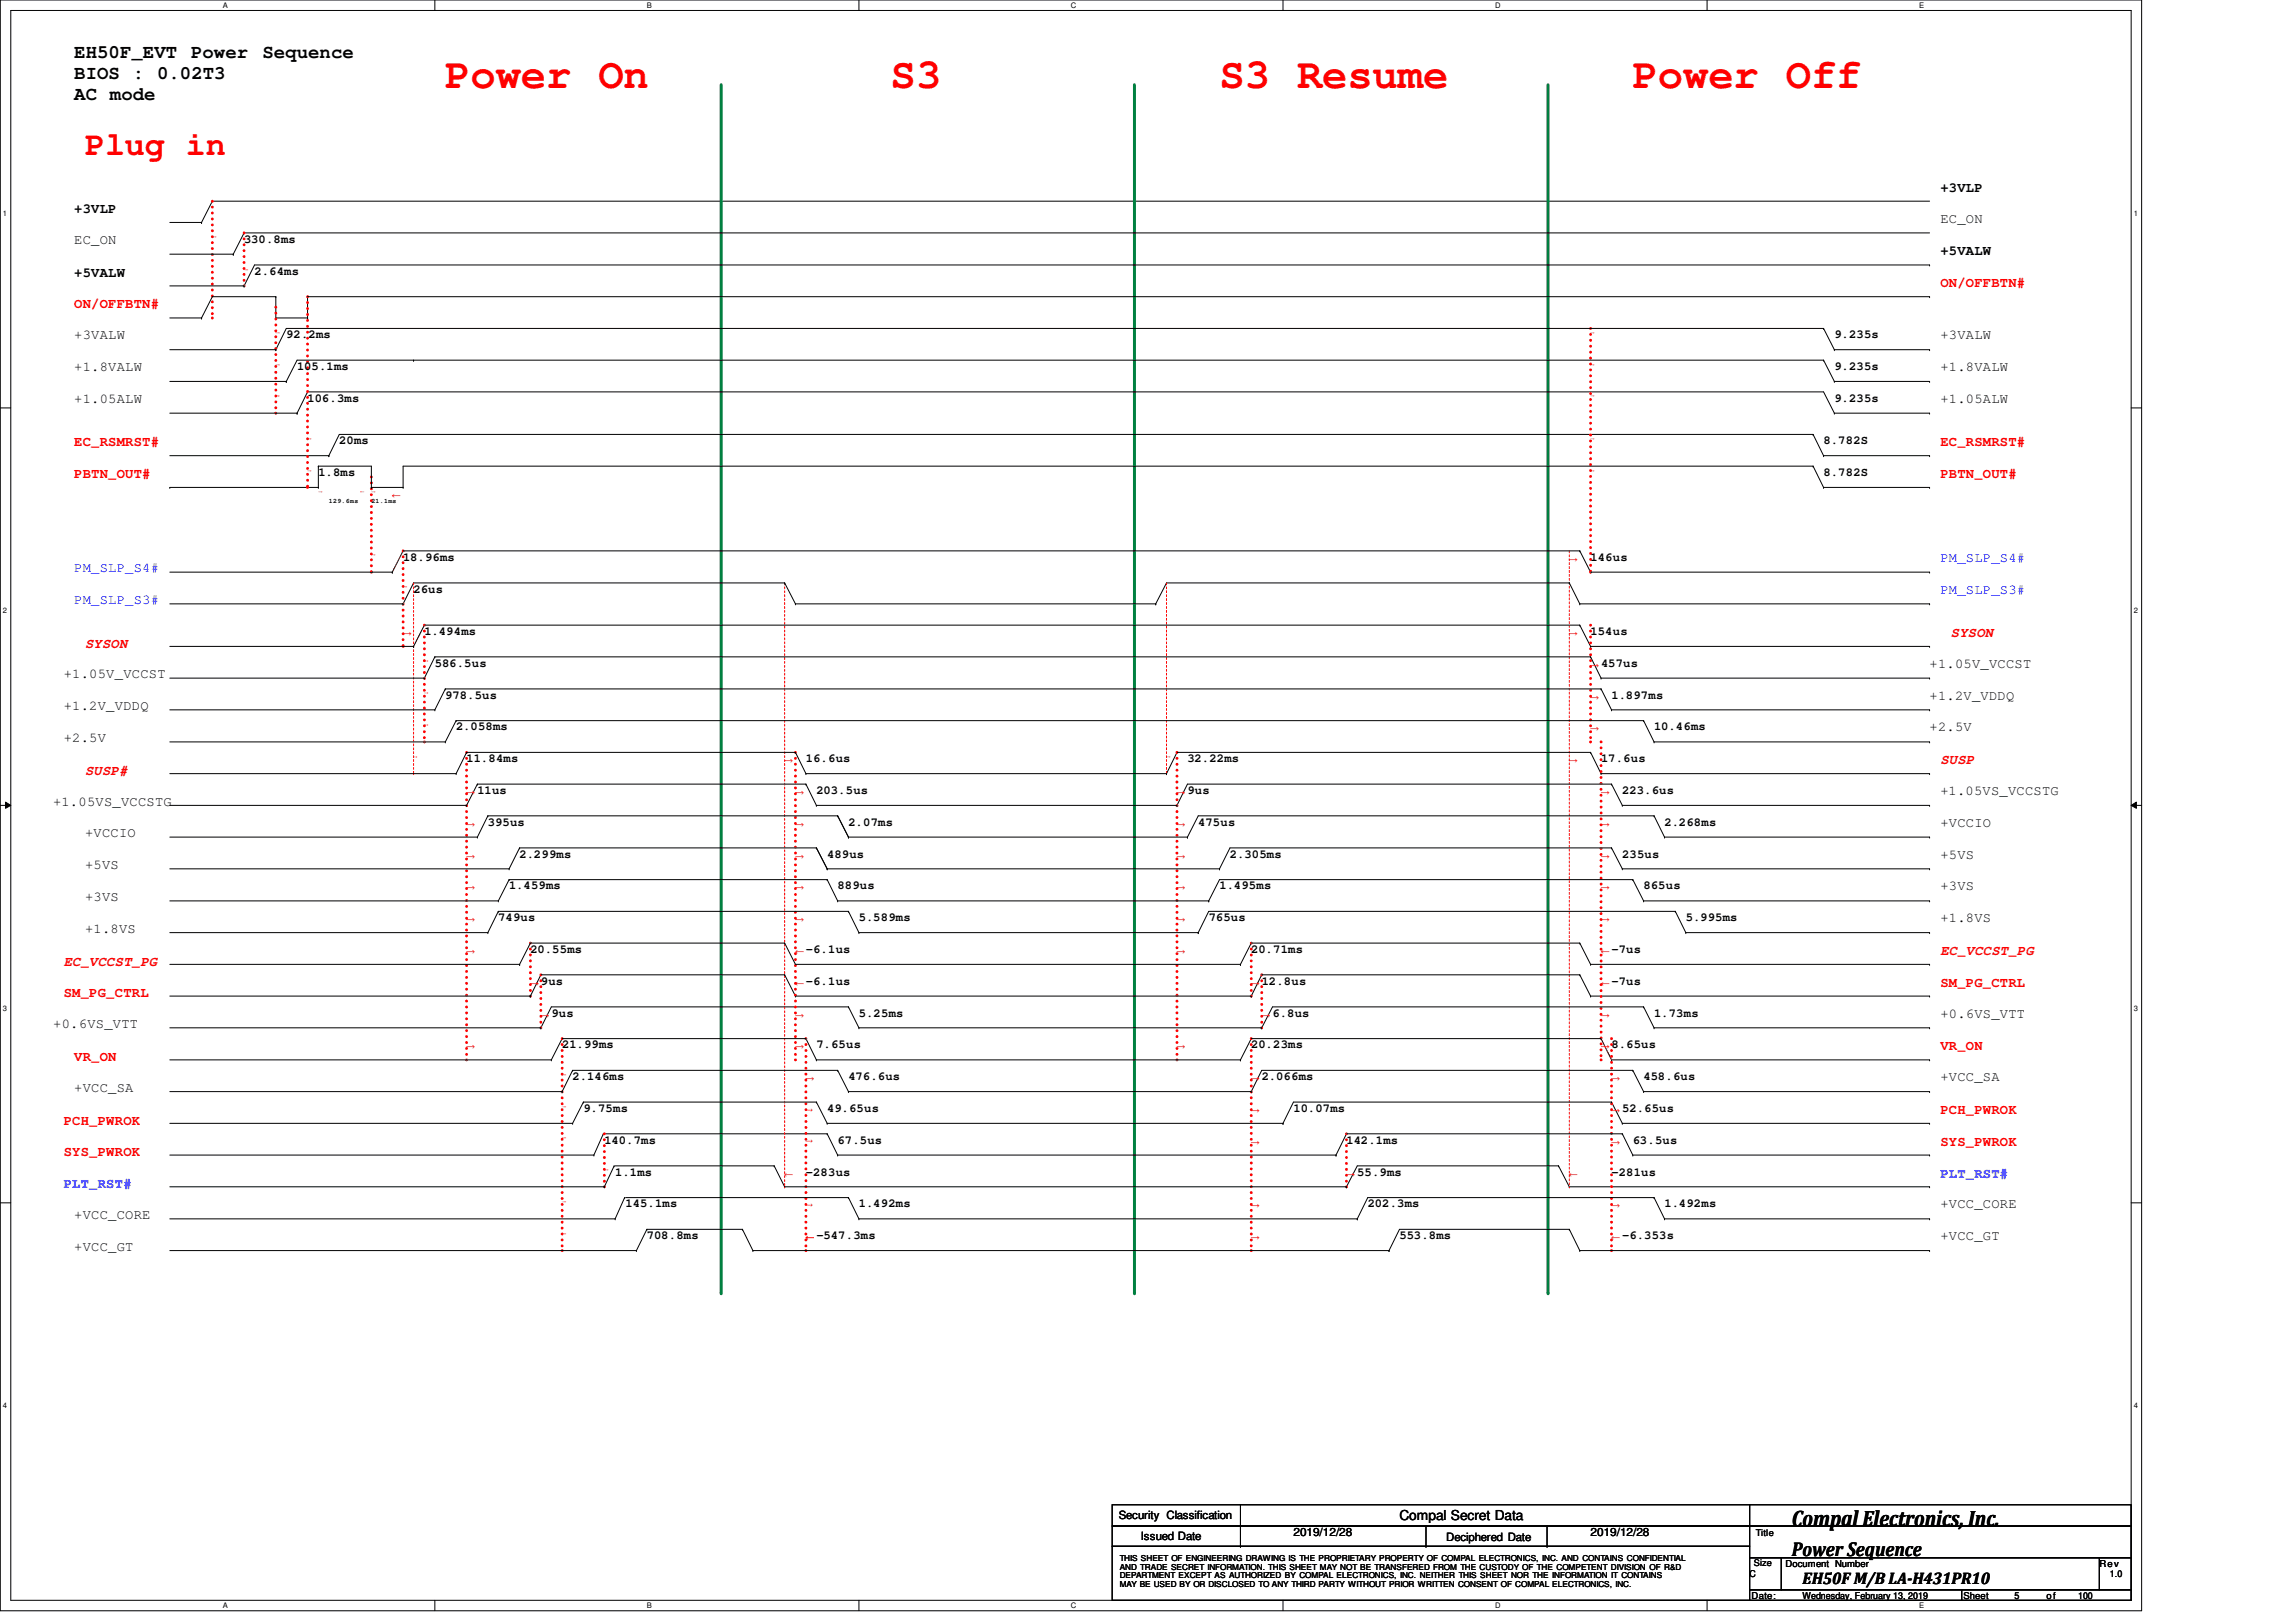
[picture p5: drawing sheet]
<svg xmlns="http://www.w3.org/2000/svg" width="297mm" height="210mm" viewBox="0 0 297 210" stroke-linecap="round" stroke-linejoin="round" font-family="sans-serif">
<defs><g id="words">
<g font-size="5.5" fill="#f00">
<text x="57.6" y="11.4">Power On</text>
<text x="115.2" y="11.4">S3</text>
<text x="157.8" y="11.4">S3 Resume</text>
<text x="211.2" y="11.4">Power Off</text>
</g>
<text font-size="4.3" fill="#f00" x="11" y="20">Plug in</text>
<text font-size="2.9" x="231.8" y="197.5">Compal Electronics, Inc.</text>
<text font-size="2.6" x="231.8" y="201.3">Power Sequence</text>
<g font-size="2.5">
<text x="9.6" y="10.2">BIOS : 0.02T3</text>
<text x="9.6" y="7.5">EH50F_EVT</text>
<text x="24.7" y="7.5">Power</text>
<text x="33.9" y="7.5">Sequence</text>
<text x="9.6" y="13">AC mode</text>
</g>
<text font-size="2.2" x="233.2" y="205">EH50F M/B LA-H431PR10</text>
<g font-size="1.8">
<text x="9.6" y="27.6">+3VLP</text>
<text x="251" y="28.8">EC_ON</text>
<text x="251" y="24.8">+3VLP</text>
<text x="9.6" y="31.5">EC_ON</text>
<text x="9.6" y="35.8">+5VALW</text>
<text x="251" y="33.1">+5VALW</text>
<text x="9.6" y="43.9">+3VALW</text>
<text x="251" y="43.9">+3VALW</text>
<text x="9.6" y="52.1">+1.05ALW</text>
<text x="9.6" y="48">+1.8VALW</text>
<text x="251" y="52.1">+1.05ALW</text>
<text x="251" y="48">+1.8VALW</text>
<text x="8.3" y="87.8">+1.05V_VCCST</text>
<text x="249.6" y="86.4">+1.05V_VCCST</text>
<text x="8.3" y="91.9">+1.2V_VDDQ</text>
<text x="249.6" y="90.6">+1.2V_VDDQ</text>
<text x="249.6" y="94.7">+2.5V</text>
<text x="8.3" y="96">+2.5V</text>
<text x="6.9" y="104.3">+1.05VS_VCCSTG</text>
<text x="251" y="102.9">+1.05VS_VCCSTG</text>
<text x="251" y="107">+VCCIO</text>
<text x="11" y="112.5">+5VS</text>
<text x="11" y="108.4">+VCCIO</text>
<text x="251" y="111.1">+5VS</text>
<text x="11" y="116.6">+3VS</text>
<text x="251" y="115.2">+3VS</text>
<text x="251" y="119.3">+1.8VS</text>
<text x="11" y="120.7">+1.8VS</text>
<text x="251" y="131.7">+0.6VS_VTT</text>
<text x="6.9" y="133.1">+0.6VS_VTT</text>
<text x="9.6" y="141.3">+VCC_SA</text>
<text x="251" y="139.9">+VCC_SA</text>
<text x="9.6" y="157.7">+VCC_CORE</text>
<text x="9.6" y="161.8">+VCC_GT</text>
<text x="251" y="156.4">+VCC_CORE</text>
<text x="251" y="160.5">+VCC_GT</text>
<text x="181.1" y="196.8">Compal Secret Data</text>
</g>
<g font-size="1.8" fill="#f00">
<text x="9.6" y="39.9">ON/OFFBTN#</text>
<text x="251" y="37.2">ON/OFFBTN#</text>
<text x="9.6" y="57.7">EC_RSMRST#</text>
<text x="251" y="57.7">EC_RSMRST#</text>
<text x="9.6" y="61.8">PBTN_OUT#</text>
<text x="50.8" y="64.5">←</text>
<text x="251" y="61.8">PBTN_OUT#</text>
<text x="203" y="72.7">→</text>
<text x="11" y="83.9">SYSON</text>
<text x="52.2" y="82.3">→</text>
<text x="203" y="82.3">→</text>
<text x="252.4" y="82.5">SYSON</text>
<text x="205.8" y="86.4">→</text>
<text x="205.8" y="90.6">→</text>
<text x="205.8" y="94.7">→</text>
<text x="11" y="100.3">SUSP#</text>
<text x="101.5" y="98.8">→</text>
<text x="203" y="98.8">→</text>
<text x="251" y="98.9">SUSP</text>
<text x="60.4" y="102.9">→</text>
<text x="60.4" y="107">→</text>
<text x="102.9" y="102.9">→</text>
<text x="102.9" y="107">→</text>
<text x="152.3" y="107">→</text>
<text x="152.3" y="102.9">→</text>
<text x="207.1" y="107">→</text>
<text x="207.1" y="102.9">→</text>
<text x="60.4" y="111.1">→</text>
<text x="102.9" y="111.1">→</text>
<text x="152.3" y="111.1">→</text>
<text x="207.1" y="111.1">→</text>
<text x="60.4" y="115.2">→</text>
<text x="60.4" y="119.3">→</text>
<text x="102.9" y="115.2">→</text>
<text x="102.9" y="119.3">→</text>
<text x="152.3" y="119.3">→</text>
<text x="152.3" y="115.2">→</text>
<text x="207.1" y="115.2">→</text>
<text x="207.1" y="119.3">→</text>
<text x="8.3" y="125">EC_VCCST_PG</text>
<text x="60.4" y="123.4">→</text>
<text x="102.9" y="123.4">←</text>
<text x="152.3" y="123.4">→</text>
<text x="207.1" y="123.4">←</text>
<text x="251" y="123.6">EC_VCCST_PG</text>
<text x="8.3" y="129.1">SM_PG_CTRL</text>
<text x="68.6" y="127.5">→</text>
<text x="70" y="131.7">→</text>
<text x="102.9" y="127.5">←</text>
<text x="102.9" y="131.7">→</text>
<text x="161.9" y="127.5">→</text>
<text x="163.2" y="131.7">→</text>
<text x="207.1" y="131.7">→</text>
<text x="207.1" y="127.5">←</text>
<text x="251" y="127.7">SM_PG_CTRL</text>
<text x="9.6" y="137.3">VR_ON</text>
<text x="60.4" y="135.8">→</text>
<text x="102.9" y="135.8">→</text>
<text x="152.3" y="135.8">→</text>
<text x="207.1" y="135.8">→</text>
<text x="251" y="135.9">VR_ON</text>
<text x="104.3" y="139.9">→</text>
<text x="161.9" y="139.9">→</text>
<text x="208.5" y="139.9">→</text>
<text x="8.3" y="149.6">SYS_PWROK</text>
<text x="8.3" y="145.5">PCH_PWROK</text>
<text x="161.9" y="144">→</text>
<text x="161.9" y="148.1">→</text>
<text x="208.5" y="144">→</text>
<text x="208.5" y="148.1">→</text>
<text x="251" y="148.3">SYS_PWROK</text>
<text x="251" y="144.1">PCH_PWROK</text>
<text x="101.5" y="152.3">←</text>
<text x="174.2" y="152.3">→</text>
<text x="203" y="152.3">←</text>
<text x="104.3" y="160.5">←</text>
<text x="161.9" y="156.4">→</text>
<text x="161.9" y="160.5">→</text>
<text x="208.5" y="156.4">→</text>
<text x="208.5" y="160.5">←</text>
</g>
<g font-size="1.8" fill="#00f">
<text x="9.6" y="74.1">PM_SLP_S4#</text>
<text x="251" y="72.7">PM_SLP_S4#</text>
<text x="251" y="76.8">PM_SLP_S3#</text>
<text x="9.6" y="78.2">PM_SLP_S3#</text>
<text x="8.3" y="153.8">PLT_RST#</text>
<text x="251" y="152.4">PLT_RST#</text>
</g>
<g font-size="1.6">
<text x="31.6" y="31.4">330.8ms</text>
<text x="32.9" y="35.6">2.64ms</text>
<text x="37" y="43.8">92.2ms</text>
<text x="38.4" y="47.9">105.1ms</text>
<text x="237.3" y="43.8">9.235s</text>
<text x="237.3" y="47.9">9.235s</text>
<text x="39.8" y="52">106.3ms</text>
<text x="237.3" y="52">9.235s</text>
<text x="43.9" y="57.5">20ms</text>
<text x="235.9" y="57.5">8.782S</text>
<text x="41.2" y="61.6">1.8ms</text>
<text x="235.9" y="61.6">8.782S</text>
<text x="52.2" y="72.6">18.96ms</text>
<text x="53.5" y="76.7">26us</text>
<text x="205.8" y="72.6">146us</text>
<text x="54.9" y="82.2">1.494ms</text>
<text x="205.8" y="82.2">154us</text>
<text x="56.3" y="86.3">586.5us</text>
<text x="207.1" y="86.3">457us</text>
<text x="57.6" y="90.4">978.5us</text>
<text x="59" y="94.5">2.058ms</text>
<text x="208.5" y="90.4">1.897ms</text>
<text x="214" y="94.5">10.46ms</text>
<text x="60.4" y="98.6">11.84ms</text>
<text x="104.3" y="98.6">16.6us</text>
<text x="153.6" y="98.6">32.22ms</text>
<text x="207.1" y="98.6">17.6us</text>
<text x="61.8" y="102.7">11us</text>
<text x="63.1" y="106.8">395us</text>
<text x="105.6" y="102.7">203.5us</text>
<text x="109.8" y="106.8">2.07ms</text>
<text x="153.6" y="102.7">9us</text>
<text x="155" y="106.8">475us</text>
<text x="209.9" y="102.7">223.6us</text>
<text x="215.3" y="106.8">2.268ms</text>
<text x="67.2" y="111">2.299ms</text>
<text x="107" y="111">489us</text>
<text x="159.1" y="111">2.305ms</text>
<text x="209.9" y="111">235us</text>
<text x="64.5" y="119.2">749us</text>
<text x="65.9" y="115.1">1.459ms</text>
<text x="108.4" y="115.1">889us</text>
<text x="111.1" y="119.2">5.589ms</text>
<text x="156.4" y="119.2">765us</text>
<text x="157.8" y="115.1">1.495ms</text>
<text x="212.6" y="115.1">865us</text>
<text x="218.1" y="119.2">5.995ms</text>
<text x="68.6" y="123.3">20.55ms</text>
<text x="104.3" y="123.3">-6.1us</text>
<text x="161.9" y="123.3">20.71ms</text>
<text x="208.5" y="123.3">-7us</text>
<text x="70" y="127.4">9us</text>
<text x="71.3" y="131.6">9us</text>
<text x="104.3" y="127.4">-6.1us</text>
<text x="111.1" y="131.6">5.25ms</text>
<text x="163.2" y="127.4">12.8us</text>
<text x="164.6" y="131.6">6.8us</text>
<text x="208.5" y="127.4">-7us</text>
<text x="214" y="131.6">1.73ms</text>
<text x="72.7" y="135.7">21.99ms</text>
<text x="105.6" y="135.7">7.65us</text>
<text x="161.9" y="135.7">20.23ms</text>
<text x="208.5" y="135.7">8.65us</text>
<text x="74.1" y="139.8">2.146ms</text>
<text x="75.5" y="143.9">9.75ms</text>
<text x="107" y="143.9">49.65us</text>
<text x="109.8" y="139.8">476.6us</text>
<text x="163.2" y="139.8">2.066ms</text>
<text x="167.3" y="143.9">10.07ms</text>
<text x="209.9" y="143.9">52.65us</text>
<text x="212.6" y="139.8">458.6us</text>
<text x="78.2" y="148">140.7ms</text>
<text x="108.4" y="148">67.5us</text>
<text x="174.2" y="148">142.1ms</text>
<text x="211.2" y="148">63.5us</text>
<text x="79.6" y="152.1">1.1ms</text>
<text x="104.3" y="152.1">-283us</text>
<text x="175.6" y="152.1">55.9ms</text>
<text x="208.5" y="152.1">-281us</text>
<text x="80.9" y="156.3">145.1ms</text>
<text x="83.7" y="160.4">708.8ms</text>
<text x="105.6" y="160.4">-547.3ms</text>
<text x="111.1" y="156.3">1.492ms</text>
<text x="176.9" y="156.3">202.3ms</text>
<text x="181.1" y="160.4">553.8ms</text>
<text x="209.9" y="160.4">-6.353s</text>
<text x="215.3" y="156.3">1.492ms</text>
</g>
<g font-size="1.5" fill="#f00">
<text x="104.3" y="143.8">→</text>
<text x="104.3" y="148">→</text>
<text x="104.3" y="156.2">→</text>
</g>
<g font-size="1.5">
<text x="144.7" y="196.6">Security Classification</text>
<text x="147.6" y="199.3">Issued Date</text>
<text x="167.3" y="198.8">2019/12/28</text>
<text x="187.1" y="199.4">Deciphered Date</text>
<text x="205.8" y="198.8">2019/12/28</text>
</g>
<g font-size="1.2">
<text x="226.9" y="202.7">Size</text>
<text x="227.2" y="198.7">Title</text>
<text x="231" y="202.7">Document Number</text>
<text x="271.6" y="202.7">Rev</text>
<text x="226.4" y="204.1">C</text>
<text x="226.6" y="206.9">Date:</text>
<text x="233.2" y="206.9">Wednesday, February 13, 2019</text>
<text x="254" y="206.9">Sheet</text>
<text x="260.6" y="206.9">5</text>
<text x="264.7" y="206.9">of</text>
<text x="268.9" y="206.9">100</text>
<text x="273" y="204.1">1.0</text>
</g>
<g font-size="1.1">
<text x="144.9" y="202">THIS SHEET OF ENGINEERING DRAWING IS THE PROPRIETARY PROPERTY OF COMPAL ELECTRONICS, INC. AND CONTAINS CONFIDENTIAL</text>
<text x="144.9" y="203.1">AND TRADE SECRET INFORMATION. THIS SHEET MAY NOT BE TRANSFERED FROM THE CUSTODY OF THE COMPETENT DIVISION OF R&amp;D</text>
<text x="144.9" y="204.2">DEPARTMENT EXCEPT AS AUTHORIZED BY COMPAL ELECTRONICS, INC. NEITHER THIS SHEET NOR THE INFORMATION IT CONTAINS</text>
<text x="144.9" y="205.3">MAY BE USED BY OR DISCLOSED TO ANY THIRD PARTY WITHOUT PRIOR WRITTEN CONSENT OF COMPAL ELECTRONICS, INC.</text>
</g>
<g font-size="1">
<text x="28.8" y="1">A</text>
<text x="83.7" y="1">B</text>
<text x="138.6" y="1">C</text>
<text x="193.4" y="1">D</text>
<text x="248.3" y="1">E</text>
<text x=".4" y="27.9">1</text>
<text x="276.1" y="27.9">1</text>
<text x=".4" y="79.4">2</text>
<text x="276.1" y="79.4">2</text>
<text x=".4" y="130.8">3</text>
<text x="276.1" y="130.8">3</text>
<text x=".4" y="182.2">4</text>
<text x="276.1" y="182.2">4</text>
<text x="28.8" y="208.1">A</text>
<text x="83.7" y="208.1">B</text>
<text x="138.6" y="208.1">C</text>
<text x="193.4" y="208.1">D</text>
<text x="248.3" y="208.1">E</text>
</g>
<g font-size=".8" fill="#f00">
<text x="27.5" y="30.9">→</text>
<text x="31.6" y="35">→</text>
<text x="35.7" y="43.2">→</text>
<text x="35.7" y="47.3">→</text>
<text x="205.8" y="43.2">→</text>
<text x="205.8" y="47.3">→</text>
<text x="35.7" y="51.4">→</text>
<text x="205.8" y="51.4">→</text>
<text x="39.8" y="56.9">→</text>
<text x="205.8" y="56.9">→</text>
<text x="39.8" y="61">→</text>
<text x="41.2" y="63.8">→</text>
<text x="46.6" y="63.8">←</text>
<text x="48" y="63.8">→</text>
<text x="205.8" y="61">→</text>
<text x="48" y="72">→</text>
<text x="52.2" y="76.2">→</text>
<text x="54.9" y="85.7">→</text>
<text x="54.9" y="89.8">→</text>
<text x="54.9" y="93.9">→</text>
<text x="53.5" y="98">→</text>
<text x="150.9" y="98.1">→</text>
<text x="72.7" y="139.2">→</text>
<text x="72.7" y="143.3">→</text>
<text x="72.7" y="147.4">→</text>
<text x="72.7" y="155.7">→</text>
<text x="78.2" y="151.6">→</text>
<text x="72.7" y="159.8">→</text>
</g>
<g font-size=".8">
<text x="42.5" y="65.2">129.6ms</text>
<text x="48" y="65.2">21.1ms</text>
</g>
</g></defs>
<path d="M0 0h277.1v208.4h-277.1zM1.4 1.4h274.3v205.7h-274.3z" fill="none" stroke="#000" stroke-width=".13"/>
<g fill="#fff">
<path d="M28.8 .1h.7v1.1h-.7z"/>
<path d="M28.8 207.2h.7v1.1h-.7z"/>
</g>
<path d="M56.3 0v1.4M56.3 207.1v1.3" fill="none" stroke="#000" stroke-width=".13"/>
<g fill="#fff">
<path d="M83.7 .1h.6v1.1h-.6z"/>
<path d="M83.7 207.2h.6v1.1h-.6z"/>
</g>
<path d="M111.1 0v1.4M111.1 207.1v1.3" fill="none" stroke="#000" stroke-width=".13"/>
<g fill="#fff">
<path d="M138.6 .1h.7v1.1h-.7z"/>
<path d="M138.6 207.2h.7v1.1h-.7z"/>
</g>
<path d="M166 0v1.4M166 207.1v1.3" fill="none" stroke="#000" stroke-width=".13"/>
<g fill="#fff">
<path d="M193.4 .1h.7v1.1h-.7z"/>
<path d="M193.4 207.2h.7v1.1h-.7z"/>
</g>
<path d="M220.8 0v1.4M220.8 207.1v1.3" fill="none" stroke="#000" stroke-width=".13"/>
<g fill="#fff">
<path d="M248.3 .1h.6v1.1h-.6z"/>
<path d="M248.3 207.2h.6v1.1h-.6z"/>
<path d="M.4 27.1h.5v1.1h-.5z"/>
<path d="M276.1 27.1h.5v1.1h-.5z"/>
<path d="M.4 78.5h.5v1.1h-.5z"/>
<path d="M276.1 78.5h.5v1.1h-.5z"/>
</g>
<path d="M0 52.8h1.4M275.7 52.8h1.4" fill="none" stroke="#000" stroke-width=".13"/>
<g fill="#fff">
<path d="M.4 129.9h.5v1.1h-.5z"/>
<path d="M276.1 129.9h.5v1.1h-.5z"/>
</g>
<path d="M0 104.2h1.4M.7 103.8l.7 .4-.7 .4zM275.7 104.2l.7-.4v.8zM275.7 104.2h1.4" fill="none" stroke="#000" stroke-width=".13"/>
<path d="M.7 103.8l.7 .4-.7 .4zM275.7 104.2l.7-.4v.8z" fill="#000"/>
<g fill="#fff">
<path d="M.4 181.4h.5v1.1h-.5z"/>
<path d="M276.1 181.4h.5v1.1h-.5z"/>
</g>
<g fill="none" stroke="#000" stroke-width=".13">
<path d="M26.1 28.8h.1M27.5 26h.1M27.5 26h222.1M27.5 26l-1.4 2.8M31.6 37h.1M32.9 34.3l-1.3 2.7M35.7 45.3h.1M37 42.5l-1.3 2.8M53.5 46.6h.1M22 63.1h.1M22 63.1h19.2M50.8 74h.1"/>
<path d="M52.2 78.1h.1M52.2 71.3l-1.4 2.7M53.5 75.4l-1.3 2.7M56.3 85h.1M56.3 85l-1.4 2.8M204.4 80.9l1.4 2.8M205.8 83.7h.1M205.8 97.4l1.3 2.7M205.8 85l1.3 2.8M205.8 83.7h43.8M207.1 87.8h.1M207.1 89.2l1.4 2.7"/>
<path d="M207.1 87.8h42.5M208.5 91.9h.1M208.5 91.9h41.1M249.6 91.9h.1M249.6 87.8h.1M249.6 83.7h.1M65.9 113.8h.1M65.9 113.8l-1.4 2.8M67.2 109.7h.1M67.2 109.7l-1.3 2.7M107 113.8l1.4 2.8M108.4 116.6h.1"/>
<path d="M109.8 117.9l1.3 2.8M207.1 100.1h.1M207.1 100.1h42.5M208.5 101.5l1.4 2.7M209.9 104.2h.1M209.9 104.2h39.7M211.2 113.8l1.4 2.8M212.6 116.6h.1M212.6 116.6h37M216.7 117.9l1.4 2.8M249.6 104.2h.1M249.6 100.1h.1"/>
<path d="M249.6 116.6h.1M72.7 134.4h.1M72.7 134.4l-1.4 2.8M101.5 126.2l1.4 2.7M101.5 122l1.4 2.8M102.9 128.9h.1M102.9 124.8h.1M111.1 120.7h.1M204.4 126.2l1.4 2.7M204.4 122l1.4 2.8M205.8 128.9h.1M205.8 124.8h.1"/>
<path d="M205.8 128.9h43.8M205.8 124.8h43.8M208.5 137.2h41.1M218.1 120.7h.1M218.1 120.7h31.5M249.6 128.9h.1M249.6 124.8h.1M249.6 120.7h.1M249.6 137.2h.1M0 155.7h1.4M203 153.6h46.6M208.5 142.6l1.4 2.8"/>
<path d="M209.9 145.4h.1M209.9 146.7l1.3 2.8M209.9 145.4h39.7M211.2 149.5h.1M212.6 141.3h37M249.6 153.6h.1M249.6 145.4h.1M249.6 141.3h.1M275.7 155.7h1.4"/>
</g>
<path d="M93.3 11v156.3" fill="none" stroke="#008040" stroke-width=".38"/>
<circle cx="93.3" cy="167.3" r=".19" fill="#008040"/>
<path d="M208.5 109.7l1.4 2.7M209.9 112.4h.1M209.9 112.4h39.7M249.6 112.4h.1M100.2 150.9l1.3 2.7M101.5 153.6h.1" fill="none" stroke="#000" stroke-width=".13"/>
<path d="M50.8 74h.1M52.2 71.3l-1.4 2.7" fill="none" stroke="#f00" stroke-width=".13" stroke-dasharray="0 .3"/>
<path d="M146.8 11v156.3" fill="none" stroke="#008040" stroke-width=".38"/>
<circle cx="146.8" cy="167.3" r=".19" fill="#008040"/>
<path d="M200.3 11v156.3" fill="none" stroke="#008040" stroke-width=".38"/>
<circle cx="200.3" cy="167.3" r=".19" fill="#008040"/>
<path d="M205.8 80.9v15.1" fill="none" stroke="#f00" stroke-width=".38" stroke-dasharray="0 .8"/>
<circle cx="205.8" cy="96" r=".19" fill="#f00" stroke-dasharray="0 .8"/>
<path d="M27.5 26v15.1" fill="none" stroke="#f00" stroke-width=".38" stroke-dasharray="0 .8"/>
<circle cx="27.5" cy="41.1" r=".19" fill="#f00" stroke-dasharray="0 .8"/>
<g fill="none" stroke="#000" stroke-width=".13">
<path d="M22 59h20.5M42.5 59h.1M43.9 56.2h190.7M234.6 56.2h.1M57.6 89.2h.1M57.6 89.2l-1.3 2.7M64.5 117.9h.1M64.5 117.9l-1.4 2.8M105.6 109.7l1.4 2.7M107 112.4h.1M78.1 146.7h.1M78.1 146.7l-1.3 2.8"/>
<path d="M78.2 146.7h28.8M107 146.7h.1"/>
</g>
<path d="M53.5 75.4v24.7M53.5 100.1h.1" fill="none" stroke="#f00" stroke-width=".13" stroke-dasharray=".3 .3"/>
<path d="M78.2 146.7v6.9" fill="none" stroke="#f00" stroke-width=".38" stroke-dasharray="0 .8"/>
<circle cx="78.2" cy="153.6" r=".19" fill="#f00" stroke-dasharray="0 .8"/>
<g fill="none" stroke="#000" stroke-width=".13">
<path d="M102.9 97.4l1.4 2.7M104.3 100.1h.1M104.3 101.5l1.3 2.7M105.6 104.2h.1M70 133h.1M104.3 134.4l1.3 2.8M105.6 137.2h.1M108.4 138.5l1.4 2.8M109.8 130.3h.1M109.8 130.3h-38.5l-1.3 2.7M109.8 130.3l1.3 2.7M111.1 133h.1"/>
<path d="M79.6 150.9h20.6M100.2 150.9h.1M109.8 141.3h.1M109.8 155l1.3 2.7M111.1 157.7h.1"/>
</g>
<path d="M68.6 122v6.9" fill="none" stroke="#f00" stroke-width=".38" stroke-dasharray="0 .8"/>
<circle cx="68.6" cy="128.9" r=".19" fill="#f00" stroke-dasharray="0 .8"/>
<g fill="none" stroke="#000" stroke-width=".13">
<path d="M152.3 97.4l-1.4 2.7M150.9 100.1h.1M156.4 116.6h.1M156.4 117.9l-1.4 2.8M157.8 112.4h.1M157.8 113.8l-1.4 2.8M159.1 109.7l-1.3 2.7M155 120.7h.1M160.5 137.2h.1M160.5 124.8h.1M161.9 128.9h.1M161.9 134.4l-1.4 2.8"/>
<path d="M161.9 122l-1.4 2.8M163.2 133h.1M163.2 138.5l-1.3 2.8M163.2 126.2l-1.3 2.7M164.6 130.3l-1.4 2.7M111.1 157.7h64.5M161.9 141.3h.1M166 145.4h.1M167.3 142.6l-1.3 2.8M172.8 149.5h.1M174.2 153.6h.1M174.2 146.7l-1.4 2.8"/>
<path d="M175.6 157.7h.1M175.6 150.9l-1.4 2.7M176.9 155l-1.3 2.7"/>
</g>
<path d="M161.9 134.4v27.4" fill="none" stroke="#f00" stroke-width=".38" stroke-dasharray="0 .8"/>
<circle cx="161.9" cy="161.8" r=".19" fill="#f00" stroke-dasharray="0 .8"/>
<path d="M149.5 78.1h.1M150.9 75.4l-1.4 2.7M204.4 71.3l1.4 2.7M205.8 74h.1M201.6 150.9l1.4 2.7M203 153.6h.1M214 155l1.3 2.7M215.3 157.7h.1" fill="none" stroke="#000" stroke-width=".13"/>
<path d="M48 61.7v12.3" fill="none" stroke="#f00" stroke-width=".38" stroke-dasharray="0 .8"/>
<circle cx="48" cy="74" r=".19" fill="#f00" stroke-dasharray="0 .8"/>
<path d="M235.9 42.5l1.4 2.8M237.3 45.3h.1M207.1 134.4l1.4 2.8M208.5 137.2h.1M214 133h35.6M249.6 133h.1" fill="none" stroke="#000" stroke-width=".13"/>
<path d="M207.1 134.4l1.4 2.8M208.5 137.2h.1" fill="none" stroke="#f00" stroke-width=".13" stroke-dasharray="0 .3"/>
<path d="M208.5 134.4v27.4" fill="none" stroke="#f00" stroke-width=".38" stroke-dasharray="0 .8"/>
<circle cx="208.5" cy="161.8" r=".19" fill="#f00" stroke-dasharray="0 .8"/>
<path d="M35.7 38.4v2.7M39.8 38.4v2.7M35.7 41.1h.1M35.7 41.1h4.1M39.8 41.1h.1M211.2 138.5l1.4 2.8M211.2 149.5h38.4M212.6 141.3h.1M215.3 157.7h34.3M249.6 157.7h.1M249.6 149.5h.1" fill="none" stroke="#000" stroke-width=".13"/>
<path d="M150.9 75.4v24.7M150.9 100.1h.1" fill="none" stroke="#f00" stroke-width=".13" stroke-dasharray=".3 .3"/>
<path d="M35.7 39.8v13.7" fill="none" stroke="#f00" stroke-width=".38" stroke-dasharray="0 .8"/>
<circle cx="35.7" cy="53.5" r=".19" fill="#f00" stroke-dasharray="0 .8"/>
<g fill="none" stroke="#000" stroke-width=".13">
<path d="M31.6 30.1h.1M31.6 30.1h218M38.4 53.5h.1M39.8 50.7h.1M39.8 50.7l-1.4 2.8M39.8 50.7h196.1l1.4 2.8M237.3 53.5h.1M41.2 60.3h.1M41.2 63.1h.1M41.2 60.3h6.8v2.8M41.2 60.3v2.8M48 63.1h.1"/>
<path d="M48 63.1h4.2M52.2 63.1h.1M52.2 60.3v2.8"/>
</g>
<path d="M104.3 134.4v27.4" fill="none" stroke="#f00" stroke-width=".38" stroke-dasharray="0 .8"/>
<circle cx="104.3" cy="161.8" r=".19" fill="#f00" stroke-dasharray="0 .8"/>
<path d="M105.6 142.6l1.4 2.8M107 145.4h.1M107 146.7l1.4 2.8M108.4 149.5h.1" fill="none" stroke="#000" stroke-width=".13"/>
<path d="M101.5 75.4v78.2M101.5 153.6h.1" fill="none" stroke="#f00" stroke-width=".13" stroke-dasharray=".3 .3"/>
<path d="M39.8 38.4v24.7" fill="none" stroke="#f00" stroke-width=".38" stroke-dasharray="0 .8"/>
<circle cx="39.8" cy="63.1" r=".19" fill="#f00" stroke-dasharray="0 .8"/>
<path d="M60.4 97.4v39.8" fill="none" stroke="#f00" stroke-width=".38" stroke-dasharray="0 .8"/>
<circle cx="60.4" cy="137.2" r=".19" fill="#f00" stroke-dasharray="0 .8"/>
<path d="M102.9 97.4v39.8" fill="none" stroke="#f00" stroke-width=".38" stroke-dasharray="0 .8"/>
<circle cx="102.9" cy="137.2" r=".19" fill="#f00" stroke-dasharray="0 .8"/>
<path d="M205.8 42.5v31.5" fill="none" stroke="#f00" stroke-width=".38" stroke-dasharray="0 .8"/>
<circle cx="205.8" cy="74" r=".19" fill="#f00" stroke-dasharray="0 .8"/>
<path d="M203 71.3v82.3M203 153.6h.1" fill="none" stroke="#f00" stroke-width=".13" stroke-dasharray=".3 .3"/>
<path d="M30.2 32.9h.1M31.6 30.1l-1.4 2.8M42.5 59h.1M43.9 56.2l-1.4 2.8M234.6 56.2l1.3 2.8M235.9 59h.1M203 75.4l1.4 2.7M204.4 78.1h.1M234.6 60.3l1.3 2.8M235.9 63.1h.1" fill="none" stroke="#000" stroke-width=".13"/>
<path d="M207.1 96v41.2" fill="none" stroke="#f00" stroke-width=".38" stroke-dasharray="0 .8"/>
<circle cx="207.1" cy="137.2" r=".19" fill="#f00" stroke-dasharray="0 .8"/>
<path d="M60.4 97.4h.1M60.4 97.4l-1.4 2.7M61.8 101.5h.1M61.8 101.5l-1.4 2.7" fill="none" stroke="#000" stroke-width=".13"/>
<path d="M72.7 134.4v27.4" fill="none" stroke="#f00" stroke-width=".38" stroke-dasharray="0 .8"/>
<circle cx="72.7" cy="161.8" r=".19" fill="#f00" stroke-dasharray="0 .8"/>
<path d="M63.1 105.6h.1M63.1 105.6l-1.3 2.7M108.4 105.6l1.4 2.7M109.8 108.3h.1M152.3 104.2h.1M153.6 108.3h.1M153.6 101.5l-1.3 2.7M155 105.6l-1.4 2.7M214 105.6l1.3 2.7M215.3 108.3h.1M215.3 108.3h34.3M249.6 108.3h.1" fill="none" stroke="#000" stroke-width=".13"/>
<path d="M152.3 97.4v39.8" fill="none" stroke="#f00" stroke-width=".38" stroke-dasharray="0 .8"/>
<circle cx="152.3" cy="137.2" r=".19" fill="#f00" stroke-dasharray="0 .8"/>
<path d="M163.2 126.2v6.8" fill="none" stroke="#f00" stroke-width=".38" stroke-dasharray="0 .8"/>
<circle cx="163.2" cy="133" r=".19" fill="#f00" stroke-dasharray="0 .8"/>
<path d="M174.2 146.7v6.9" fill="none" stroke="#f00" stroke-width=".38" stroke-dasharray="0 .8"/>
<circle cx="174.2" cy="153.6" r=".19" fill="#f00" stroke-dasharray="0 .8"/>
<g fill="none" stroke="#000" stroke-width=".13">
<path d="M37 49.4h.1M38.4 46.6l-1.4 2.8M235.9 46.6l1.4 2.8M237.3 49.4h.1M59 93.3h.1M59 93.3l-1.4 2.7M212.6 93.3l1.4 2.7M214 96h.1M214 96h35.6M249.6 96h.1M67.2 124.8h.1M68.6 122l-1.4 2.8"/>
<path d="M212.6 130.3l1.4 2.7M214 133h.1M96.1 159.1l1.3 2.7M181.1 159.1l-1.4 2.7M203 159.1l1.4 2.7M97.4 161.8h.1M97.4 161.8h82.3M179.7 161.8h.1M204.4 161.8h.1M204.4 161.8h45.2M249.6 161.8h.1"/>
</g>
<path d="M31.6 30.1v6.9" fill="none" stroke="#f00" stroke-width=".38" stroke-dasharray="0 .8"/>
<circle cx="31.6" cy="37" r=".19" fill="#f00" stroke-dasharray="0 .8"/>
<path d="M27.5 38.4l-1.4 2.7M26.1 41.1h.1" fill="none" stroke="#000" stroke-width=".13"/>
<path d="M52.2 71.3v12.4" fill="none" stroke="#f00" stroke-width=".38" stroke-dasharray="0 .8"/>
<circle cx="52.2" cy="83.7" r=".19" fill="#f00" stroke-dasharray="0 .8"/>
<path d="M53.5 83.7h.1M54.9 80.9l-1.4 2.8" fill="none" stroke="#f00" stroke-width=".13" stroke-dasharray="0 .3"/>
<path d="M53.5 83.7h.1M54.9 80.9l-1.4 2.8" fill="none" stroke="#000" stroke-width=".13"/>
<path d="M54.9 80.9v15.1" fill="none" stroke="#f00" stroke-width=".38" stroke-dasharray="0 .8"/>
<circle cx="54.9" cy="96" r=".19" fill="#f00" stroke-dasharray="0 .8"/>
<path d="M68.6 128.9h.1M70 126.2l-1.4 2.7" fill="none" stroke="#000" stroke-width=".13"/>
<path d="M70 126.2v6.8" fill="none" stroke="#f00" stroke-width=".38" stroke-dasharray="0 .8"/>
<circle cx="70" cy="133" r=".19" fill="#f00" stroke-dasharray="0 .8"/>
<path d="M101.5 75.4l1.4 2.7M102.9 78.1h.1M74.1 138.5h.1M74.1 138.5l-1.4 2.8M75.5 142.6h.1M75.5 142.6l-1.4 2.8M79.5 150.9h.1M79.5 150.9l-1.3 2.7M80.8 155h.1M80.8 155l-1.2 2.7M83.7 159.1h.1M83.7 159.1l-1.4 2.7" fill="none" stroke="#000" stroke-width=".13"/>
<path d="M161.9 122v6.9" fill="none" stroke="#f00" stroke-width=".38" stroke-dasharray="0 .8"/>
<circle cx="161.9" cy="128.9" r=".19" fill="#f00" stroke-dasharray="0 .8"/>
<g fill="none" stroke="#000" stroke-width=".13">
<path d="M22 28.8h4.1M22 32.9h8.2M22 37h9.6M26.1 28.8h.1M27.5 38.4h8.2M30.2 32.9h.1M31.6 37h.1M32.9 34.3h216.7M35.7 38.4h.1M39.8 38.4h209.8M249.6 34.3h.1M249.6 38.4h.1"/>
<path d="M22 41.1h4.1M22 45.3h13.7M22 49.4h15M22 53.5h16.4M26.1 41.1h.1M35.7 45.3h.1M37 49.4h.1M37 42.5h198.9M38.4 53.5h.1M38.4 46.6h197.5M235.9 46.6h.1M235.9 42.5h.1"/>
<path d="M235.9 59h13.7M237.3 45.3h12.3M237.3 49.4h12.3M237.3 53.5h12.3M249.6 59h.1M249.6 53.5h.1M249.6 49.4h.1M249.6 45.3h.1M22 74h28.8M22 78.1h30.2M50.8 74h.1M52.2 78.1h.1"/>
<path d="M52.2 71.3h152.2M52.2 60.3h182.4M53.5 75.4h48M101.5 75.4h.1M102.9 78.1h46.6M149.5 78.1h.1M150.9 75.4h52.1M203 75.4h.1M204.4 71.3h.1M204.4 78.1h45.2M205.8 74h43.8M234.6 60.3h.1"/>
<path d="M235.9 63.1h13.7M249.6 78.1h.1M249.6 74h.1M249.6 63.1h.1M22 83.7h31.5M22 87.8h32.9M22 91.9h34.3M22 96h35.6M53.5 83.7h.1M54.9 87.8h.1M54.9 80.9h149.5M56.3 91.9h.1"/>
<path d="M56.3 85h149.5M57.6 96h.1M57.6 89.2h149.5M59 93.3h153.6M60.4 97.4h42.5M102.9 97.4h.1M152.3 97.4h53.5M204.4 80.9h.1M205.8 85h.1M205.8 97.4h.1M207.1 89.2h.1M212.6 93.3h.1"/>
<path d="M22 100.1h37M22 104.2h38.4M22 108.3h39.8M22 112.4h43.9M22 116.6h42.5M59 100.1h.1M60.4 104.2h.1M61.8 108.3h.1M61.8 101.5h42.5M63.1 105.6h45.3M64.5 116.6h.1M64.5 117.9h45.3"/>
<path d="M65.9 112.4h.1M65.9 113.8h41.1M67.2 109.7h38.4M104.3 101.5h.1M104.3 100.1h46.6M105.6 109.7h.1M105.6 104.2h46.7M107 113.8h.1M107 112.4h50.8M108.4 105.6h.1M108.4 116.6h48M109.8 117.9h.1"/>
<path d="M109.8 108.3h43.8M150.9 100.1h.1M152.3 104.2h.1M153.6 108.3h.1M153.6 101.5h54.9M155 105.6h59M156.4 116.6h.1M156.4 117.9h60.3M157.8 112.4h.1M157.8 113.8h53.4M159.1 109.7h49.4M208.5 101.5h.1"/>
<path d="M208.5 109.7h.1M211.2 113.8h.1M214 105.6h.1M216.7 117.9h.1M22 120.7h41.1M22 124.8h45.2M22 128.9h46.6M22 133h48M22 137.2h49.3M63.1 120.7h.1M67.2 124.8h.1M68.6 128.9h.1"/>
<path d="M68.6 122h32.9M70 133h.1M70 126.2h31.5M71.3 137.2h.1M72.7 134.4h31.6M74.1 138.5h34.3M101.5 126.2h.1M101.5 122h.1M102.9 124.8h57.6M102.9 128.9h59M104.3 134.4h.1M105.6 137.2h54.9"/>
<path d="M108.4 138.5h.1M111.1 120.7h43.9M111.1 133h52.1M155 120.7h.1M160.5 137.2h.1M160.5 124.8h.1M161.9 128.9h.1M161.9 134.4h45.2M161.9 122h42.5M163.2 133h.1M163.2 138.5h48M163.2 126.2h41.2"/>
<path d="M164.6 130.3h48M204.4 122h.1M204.4 126.2h.1M207.1 134.4h.1M211.2 138.5h.1M212.6 130.3h.1M22 157.7h57.6M22 141.3h50.7M22 145.4h52.1M22 149.5h54.8M22 153.6h56.2M72.7 141.3h.1"/>
<path d="M74.1 145.4h.1M75.5 142.6h30.1M76.8 149.5h.1M78.2 153.6h.1M79.6 157.7h.1M80.9 155h28.9M83.7 159.1h12.4M96.1 159.1h.1M101.5 153.6h72.7M105.6 142.6h.1M107 145.4h59M108.4 149.5h64.4"/>
<path d="M109.8 155h.1M109.8 141.3h52.1M161.9 141.3h.1M166 145.4h.1M167.3 142.6h41.2M172.8 149.5h.1M174.2 153.6h.1M174.2 146.7h35.7M175.6 150.9h26M176.9 155h37.1M181.1 159.1h21.9M201.6 150.9h.1"/>
<path d="M203 159.1h.1M208.5 142.6h.1M209.9 146.7h.1M214 155h.1M22 161.8h60.3M82.3 161.8h.1M143.9 194.7h82.5v2.8h-82.5zM143.9 197.5h82.5v2.6h-82.5zM160.5 194.7v5.4M160.5 197.5h.1M184.5 197.5v2.6M200.1 197.5v2.6"/>
<path d="M226.4 194.7h49.3v2.8h-49.3zM226.4 197.5h49.3v4.1h-49.3zM143.9 200.1h82.5v7h-82.5zM160.5 200.1h.1M184.5 200.1h.1M200.1 200.1h.1M226.4 201.6h4.1v4.1h-4.1zM226.4 205.7h27.4v1.4h-27.4zM230.5 201.6h41.1v4.1h-41.1zM253.8 205.7h21.9v1.4h-21.9zM271.6 201.6h4.1v4.1h-4.1z"/>
</g>
<use href="#words"/>
</svg>
